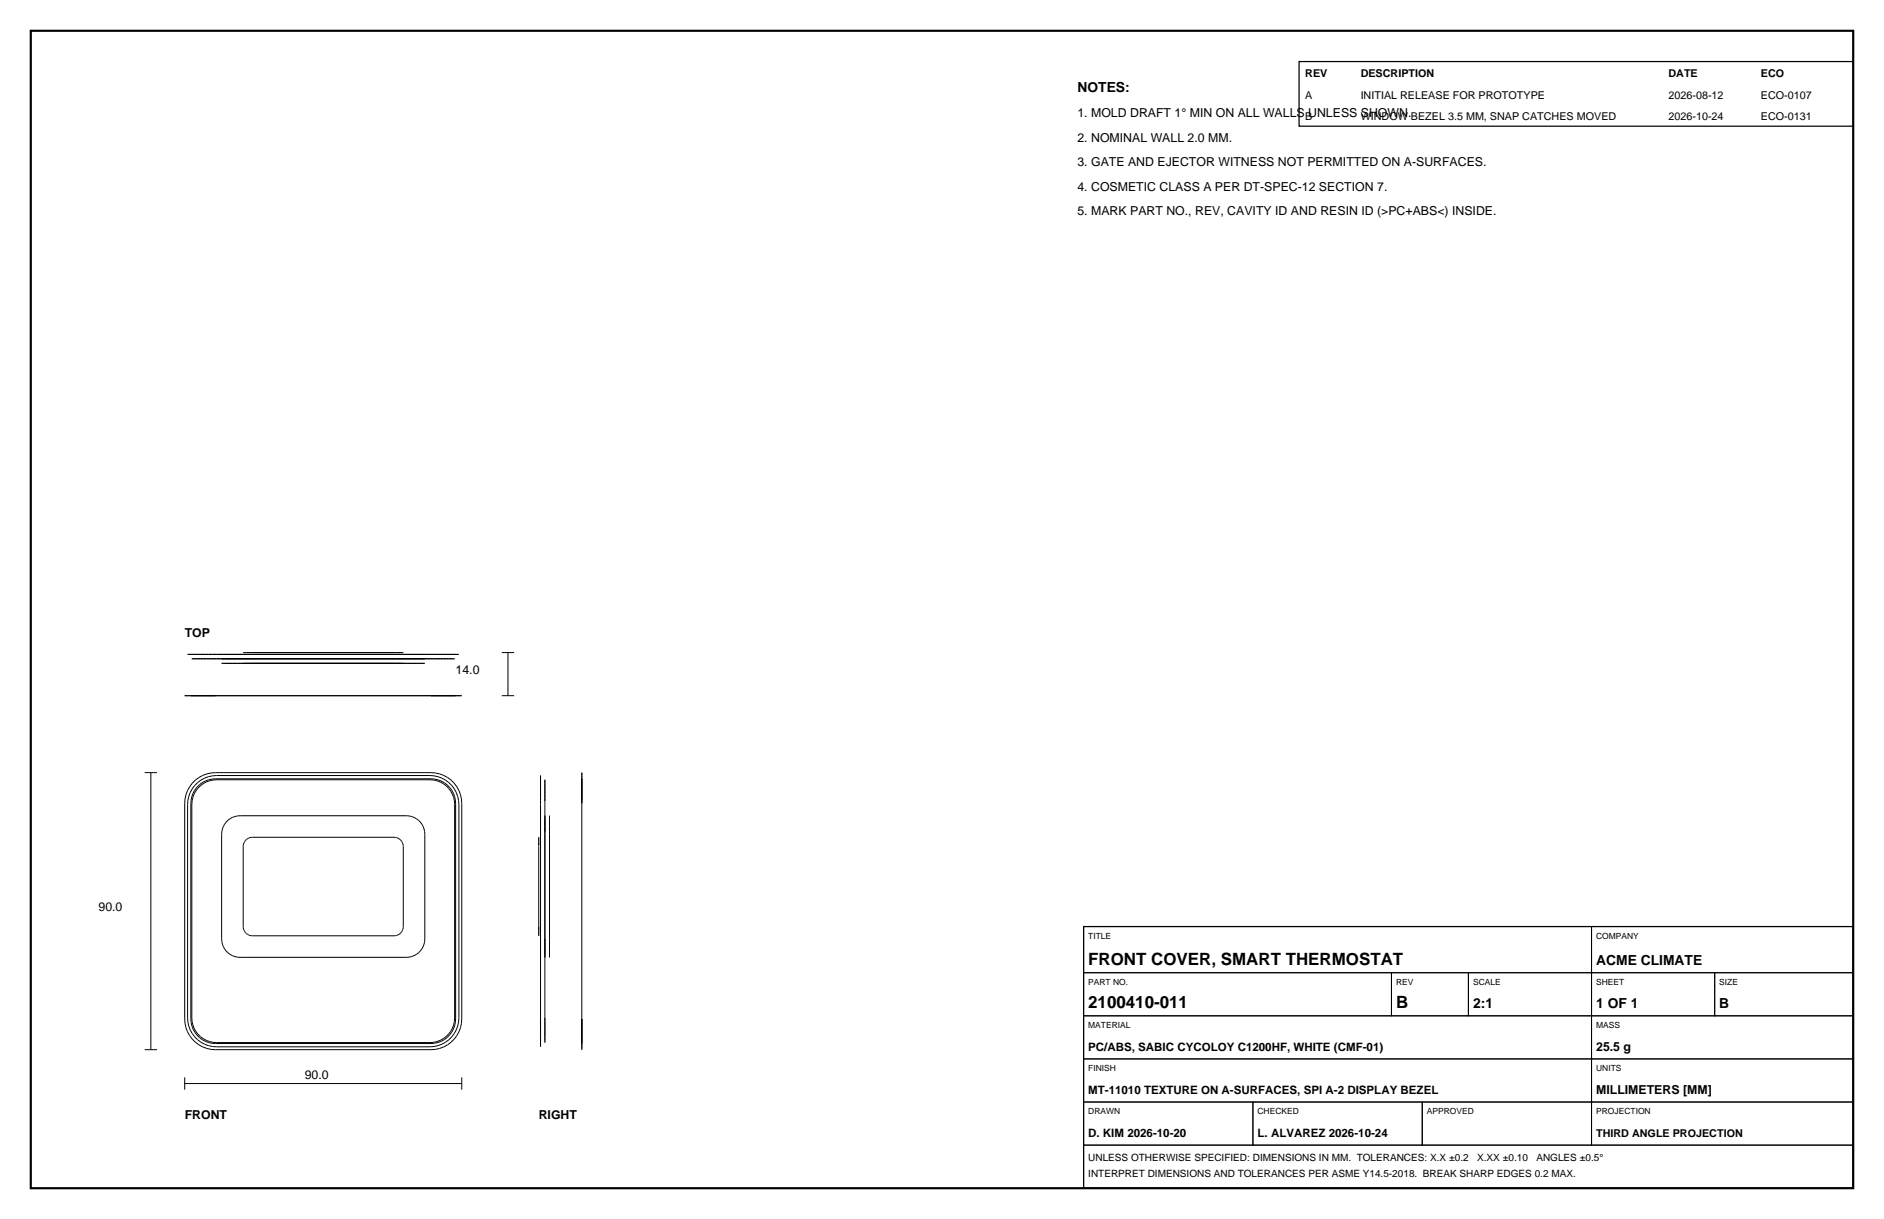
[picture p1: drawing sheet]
<svg xmlns="http://www.w3.org/2000/svg" width="432mm" height="279mm" viewBox="0 0 432 279" stroke-linecap="round" stroke-linejoin="round" font-family="sans-serif">
<defs><g id="words">
<g font-size="3.9">
<text x="249.4" y="221.2">FRONT COVER, SMART THERMOSTAT</text>
<text x="249.4" y="231.1">2100410-011</text>
<text x="320" y="231.1">B</text>
</g>
<g font-size="3.2">
<text x="246.9" y="21.2">NOTES:</text>
<text x="365.8" y="221.2">ACME CLIMATE</text>
<text x="337.6" y="231.1">2:1</text>
<text x="365.8" y="231.1">1 OF 1</text>
<text x="394.1" y="231.1">B</text>
</g>
<g font-size="2.8">
<text x="246.9" y="26.8">1. MOLD DRAFT 1° MIN ON ALL WALLS UNLESS SHOWN.</text>
<text x="246.9" y="32.5">2. NOMINAL WALL 2.0 MM.</text>
<text x="246.9" y="38.1">3. GATE AND EJECTOR WITNESS NOT PERMITTED ON A-SURFACES.</text>
<text x="246.9" y="43.7">4. COSMETIC CLASS A PER DT-SPEC-12 SECTION 7.</text>
<text x="246.9" y="49.4">5. MARK PART NO., REV, CAVITY ID AND RESIN ID (&gt;PC+ABS&lt;) INSIDE.</text>
<text x="42.3" y="146">TOP</text>
<text x="104.4" y="154.5">14.0</text>
<text x="22.6" y="208.8">90.0</text>
<text x="365.8" y="240.9">25.5 g</text>
<text x="69.8" y="247.3">90.0</text>
<text x="365.8" y="250.8">MILLIMETERS [MM]</text>
<text x="42.3" y="256.5">FRONT</text>
<text x="123.5" y="256.5">RIGHT</text>
</g>
<g font-size="2.6">
<text x="249.4" y="240.9">PC/ABS, SABIC CYCOLOY C1200HF, WHITE (CMF-01)</text>
<text x="249.4" y="250.8">MT-11010 TEXTURE ON A-SURFACES, SPI A-2 DISPLAY BEZEL</text>
<text x="249.4" y="260.7">D. KIM 2026-10-20</text>
<text x="288.2" y="260.7">L. ALVAREZ 2026-10-24</text>
</g>
<g font-size="2.5">
<text x="299.2" y="17.6">REV</text>
<text x="311.9" y="17.6">DESCRIPTION</text>
<text x="382.4" y="17.6">DATE</text>
<text x="403.6" y="17.6">ECO</text>
<text x="299.2" y="22.6">A</text>
<text x="311.9" y="22.6">INITIAL RELEASE FOR PROTOTYPE</text>
<text x="382.4" y="22.6">2026-08-12</text>
<text x="403.6" y="22.6">ECO-0107</text>
<text x="299.2" y="27.5">B</text>
<text x="311.9" y="27.5">WINDOW BEZEL 3.5 MM, SNAP CATCHES MOVED</text>
<text x="382.4" y="27.5">2026-10-24</text>
<text x="403.6" y="27.5">ECO-0131</text>
<text x="365.8" y="260.7">THIRD ANGLE PROJECTION</text>
</g>
<g font-size="2.3">
<text x="249.4" y="266">UNLESS OTHERWISE SPECIFIED: DIMENSIONS IN MM. TOLERANCES: X.X ±0.2</text>
<text x="249.4" y="269.9">INTERPRET DIMENSIONS AND TOLERANCES PER ASME Y14.5-2018. BREAK SHARP EDGES 0.2 MAX.</text>
<text x="338.5" y="266">X.XX ±0.10</text>
<text x="352.1" y="266">ANGLES ±0.5°</text>
</g>
<g font-size="1.9">
<text x="249.4" y="215.2">TITLE</text>
<text x="365.8" y="215.2">COMPANY</text>
<text x="249.4" y="225.8">PART NO.</text>
<text x="320" y="225.8">REV</text>
<text x="337.6" y="225.8">SCALE</text>
<text x="365.8" y="225.8">SHEET</text>
<text x="394.1" y="225.8">SIZE</text>
<text x="249.4" y="235.7">MATERIAL</text>
<text x="365.8" y="235.7">MASS</text>
<text x="249.4" y="245.5">FINISH</text>
<text x="365.8" y="245.5">UNITS</text>
<text x="249.4" y="255.4">DRAWN</text>
<text x="288.2" y="255.4">CHECKED</text>
<text x="327" y="255.4">APPROVED</text>
<text x="365.8" y="255.4">PROJECTION</text>
</g>
</g></defs>
<path d="M7.1 7.1h417.6v265.2h-417.6z" fill="none" stroke="#000" stroke-width=".49"/>
<g fill="none" stroke="#000" stroke-width=".23">
<path d="M42.3 159.5h63.5M43 150h62.2M44 151h60.2M50.8 152h46.6M55.7 149.6h36.7M115 159.5h2.8M115 149.6h2.8M116.4 149.6v9.9M33.2 177.1h2.8M34.6 177.1v63.5M44.1 179.5a7.1 7.1 0 0 1 5.3-2.4h49.4a7.1 7.1 0 0 1 7 7v49.4a7.1 7.1 0 0 1-7 7.1h-49.4a7.1 7.1 0 0 1-7.1-7.1v-49.4a7.1 7.1 0 0 1 1.8-4.6zM123.9 177.8v62.1"/>
<path d="M124.9 178.7v60.3M133.3 177.1v63.5M44.6 180a6.7 6.7 0 0 1 5-2.2h48.9a6.6 6.6 0 0 1 6.7 6.6v48.9a6.6 6.6 0 0 1-6.7 6.6h-48.9a6.6 6.6 0 0 1-6.6-6.6v-48.9a6.7 6.7 0 0 1 1.6-4.4zM45.1 180.5a5.7 5.7 0 0 1 4.3-2h49.4a5.6 5.6 0 0 1 5.6 5.6v49.4a5.6 5.6 0 0 1-5.6 5.7h-49.4a5.6 5.6 0 0 1-5.7-5.7v-49.4a5.7 5.7 0 0 1 1.4-3.6zM45.3 180.7a5.6 5.6 0 0 1 4.3-2h49a5.6 5.6 0 0 1 5.6 5.7v48.9a5.6 5.6 0 0 1-5.6 5.7h-49a5.6 5.6 0 0 1-5.6-5.7v-48.9a5.7 5.7 0 0 1 1.3-3.7zM52.3 188l1-.6 1.7-.4h38.1a4.2 4.2 0 0 1 4.3 4.2v24a4.2 4.2 0 0 1-4.3 4.2h-38.1a4.2 4.2 0 0 1-4.2-4.2v-24l.2-1.2a4.2 4.2 0 0 1 1.3-2zM56.3 192.6l.7-.5 .9-.2h32.4a2.12 2.12 0 0 1 2.1 2.1v18.4a2.12 2.12 0 0 1-2.1 2.1h-32.4a2.12 2.12 0 0 1-2.2-2.1v-18.4l.1-.6zM123.5 191.9v22.6M125.9 187v32.4M248.4 212.4h116.4v10.6h-116.4zM364.8 212.4h59.9v10.6h-59.9zM248.4 223h70.5v9.8h-70.5z"/>
<path d="M248.4 232.8h116.4v9.9h-116.4zM318.9 223h17.6v9.8h-17.6zM336.5 223h28.3v9.8h-28.3zM364.8 223h28.2v9.8h-28.2zM364.8 232.8h59.9v9.9h-59.9zM393 223h31.7v9.8h-31.7zM33.2 240.6h2.8M42.3 246.9v2.9M42.3 248.4h63.5M105.8 246.9v2.9M248.4 242.7h116.4v9.9h-116.4zM248.4 252.6h38.8v9.9h-38.8z"/>
<path d="M287.2 252.6h38.8v9.9h-38.8zM326 252.6h38.8v9.9h-38.8zM364.8 242.7h59.9v9.9h-59.9zM364.8 252.6h59.9v9.9h-59.9zM248.4 262.5h176.3v9.8h-176.3z"/>
</g>
<path d="M297.7 14.1h127v14.8h-127zM248.4 212.4h176.3v59.9h-176.3z" fill="none" stroke="#000" stroke-width=".28"/>
<use href="#words"/>
</svg>
